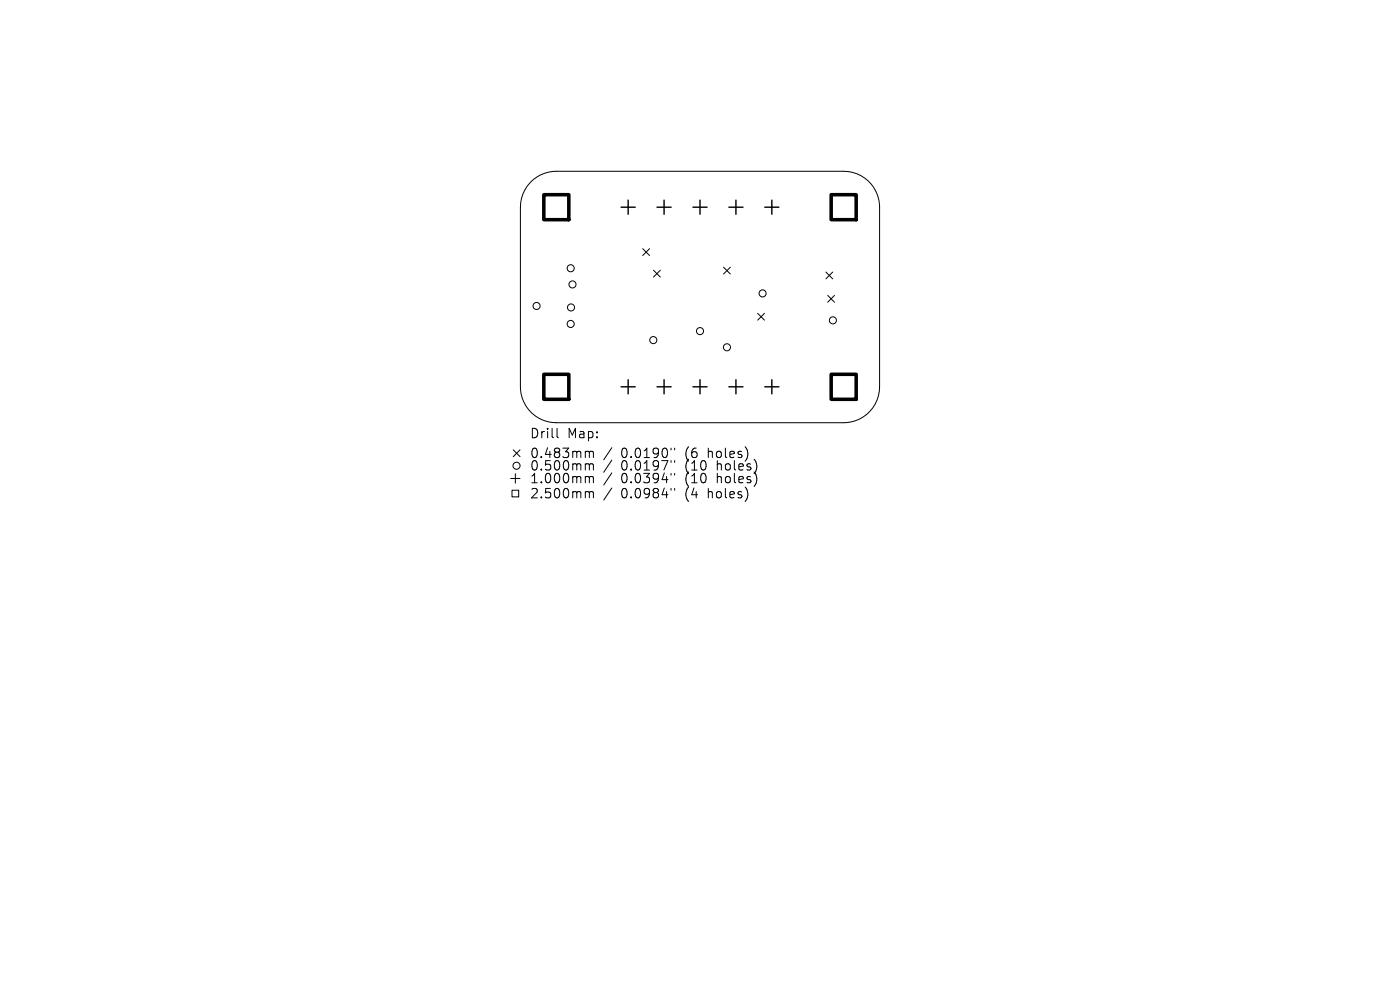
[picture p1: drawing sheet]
<svg xmlns="http://www.w3.org/2000/svg" width="297mm" height="210mm" viewBox="0 0 297 210" stroke-linecap="round" stroke-linejoin="round" font-family="sans-serif">
<defs><g id="words">
<g font-size="2.8">
<text x="112.3" y="93.2">Drill</text>
<text x="120.3" y="93.2">Map:</text>
<text x="112.3" y="97.4">0.483mm</text>
<text x="112.3" y="100.1">0.500mm</text>
<text x="131.8" y="97.4">0.0190&quot;</text>
<text x="131.8" y="100.1">0.0197&quot;</text>
<text x="145.5" y="97.4">(6</text>
<text x="145.5" y="100.1">(10</text>
<text x="150.5" y="97.4">holes)</text>
<text x="152.4" y="100.1">holes)</text>
<text x="112.3" y="102.8">1.000mm</text>
<text x="112.3" y="106">2.500mm</text>
<text x="131.8" y="102.8">0.0394&quot;</text>
<text x="131.8" y="106">0.0984&quot;</text>
<text x="145.5" y="102.8">(10</text>
<text x="145.5" y="106">(4</text>
<text x="150.5" y="106">holes)</text>
<text x="152.4" y="102.8">holes)</text>
</g>
</g></defs>
<g fill="none" stroke="#000" stroke-width=".21">
<path d="M112.5 38.7a7.6 7.6 0 0 1 5.5-2.4h61a7.6 7.6 0 0 1 7.6 7.7v38.1a7.6 7.6 0 0 1-7.6 7.6h-61a7.6 7.6 0 0 1-7.6-7.6v-38.1a7.6 7.6 0 0 1 2.1-5.3zM136.3 52.8l1.5 1.4M137.8 52.8l-1.5 1.4M138.6 57.3l1.5 1.5M140.1 57.3l-1.5 1.5M153.5 56.7l1.4 1.4M154.9 56.7l-1.4 1.4M175.2 57.7l1.5 1.5M176.7 57.7l-1.5 1.5M160.7 66.5l1.5 1.4M162.2 66.5l-1.5 1.4M175.6 62.7l1.4 1.4"/>
<path d="M177 62.7l-1.4 1.4M108.9 95.4l1.4 1.5M110.3 95.4l-1.4 1.5M118.2 90.9v1.7l.3 .3M124.5 95.7l.4 .1 .1 .2M124.5 98.4h.2l.3 .3M125 96l.3-.3 .5 .1 .1 1.3M125 96v1.1M125 98.7v1M125 98.7l.3-.3 .5 .1 .1 1.2M129.8 95l-1.7 2.5M129.8 97.6l-1.7 2.6"/>
<path d="M142.4 95.1v.3M142.4 97.7v.4M143.1 95.1v.3M143.1 97.7v.4M108.3 101.5h2M108.6 104h1.4v1.4h-1.4zM109.3 100.5v2M124.5 101.1h.2l.3 .3M124.5 104.3h.2l.3 .3M125 101.4v1M125 104.6v1M125 101.4l.3-.3 .5 .1 .1 1.2"/>
<path d="M125 104.6l.3-.3 .5 .1 .1 1.2M129.8 100.3l-1.7 2.6M129.8 103.5l-1.7 2.6M142.4 100.4v.4M142.4 103.6v.4M143.1 100.4v.4M143.1 103.6v.4"/>
<circle cx="121.1" cy="56.9" r=".75"/>
<circle cx="113.8" cy="64.9" r=".75"/>
<circle cx="121.1" cy="68.7" r=".75"/>
<circle cx="121.1" cy="65.2" r=".75"/>
<circle cx="121.5" cy="60.3" r=".75"/>
<circle cx="138.6" cy="72.1" r=".75"/>
<circle cx="148.5" cy="70.2" r=".75"/>
<circle cx="154.2" cy="73.7" r=".75"/>
<circle cx="161.8" cy="62.2" r=".75"/>
<circle cx="176.7" cy="68" r=".75"/>
<circle cx="109.6" cy="98.8" r=".75"/>
</g>
<g fill="none" stroke="#000" stroke-width=".3">
<path d="M131.8 44h3M133.3 42.5v3M139.4 44h3M140.9 42.5v3M147 44h3M148.5 42.5v3M154.6 44h3M156.1 42.5v3M162.2 44h3M163.7 42.5v3M131.8 82.1h3M133.3 80.6v3"/>
<path d="M139.4 82.1h3M140.9 80.6v3M147 82.1h3M148.5 80.6v3M154.6 82.1h3M156.1 80.6v3M162.2 82.1h3M163.7 80.6v3"/>
</g>
<path d="M115.4 41.3h5.3v5.3h-5.3zM176.3 41.3h5.3v5.3h-5.3zM115.4 79.4h5.3v5.3h-5.3zM176.3 79.4h5.3v5.3h-5.3z" fill="none" stroke="#000" stroke-width=".75"/>
<use href="#words"/>
</svg>
